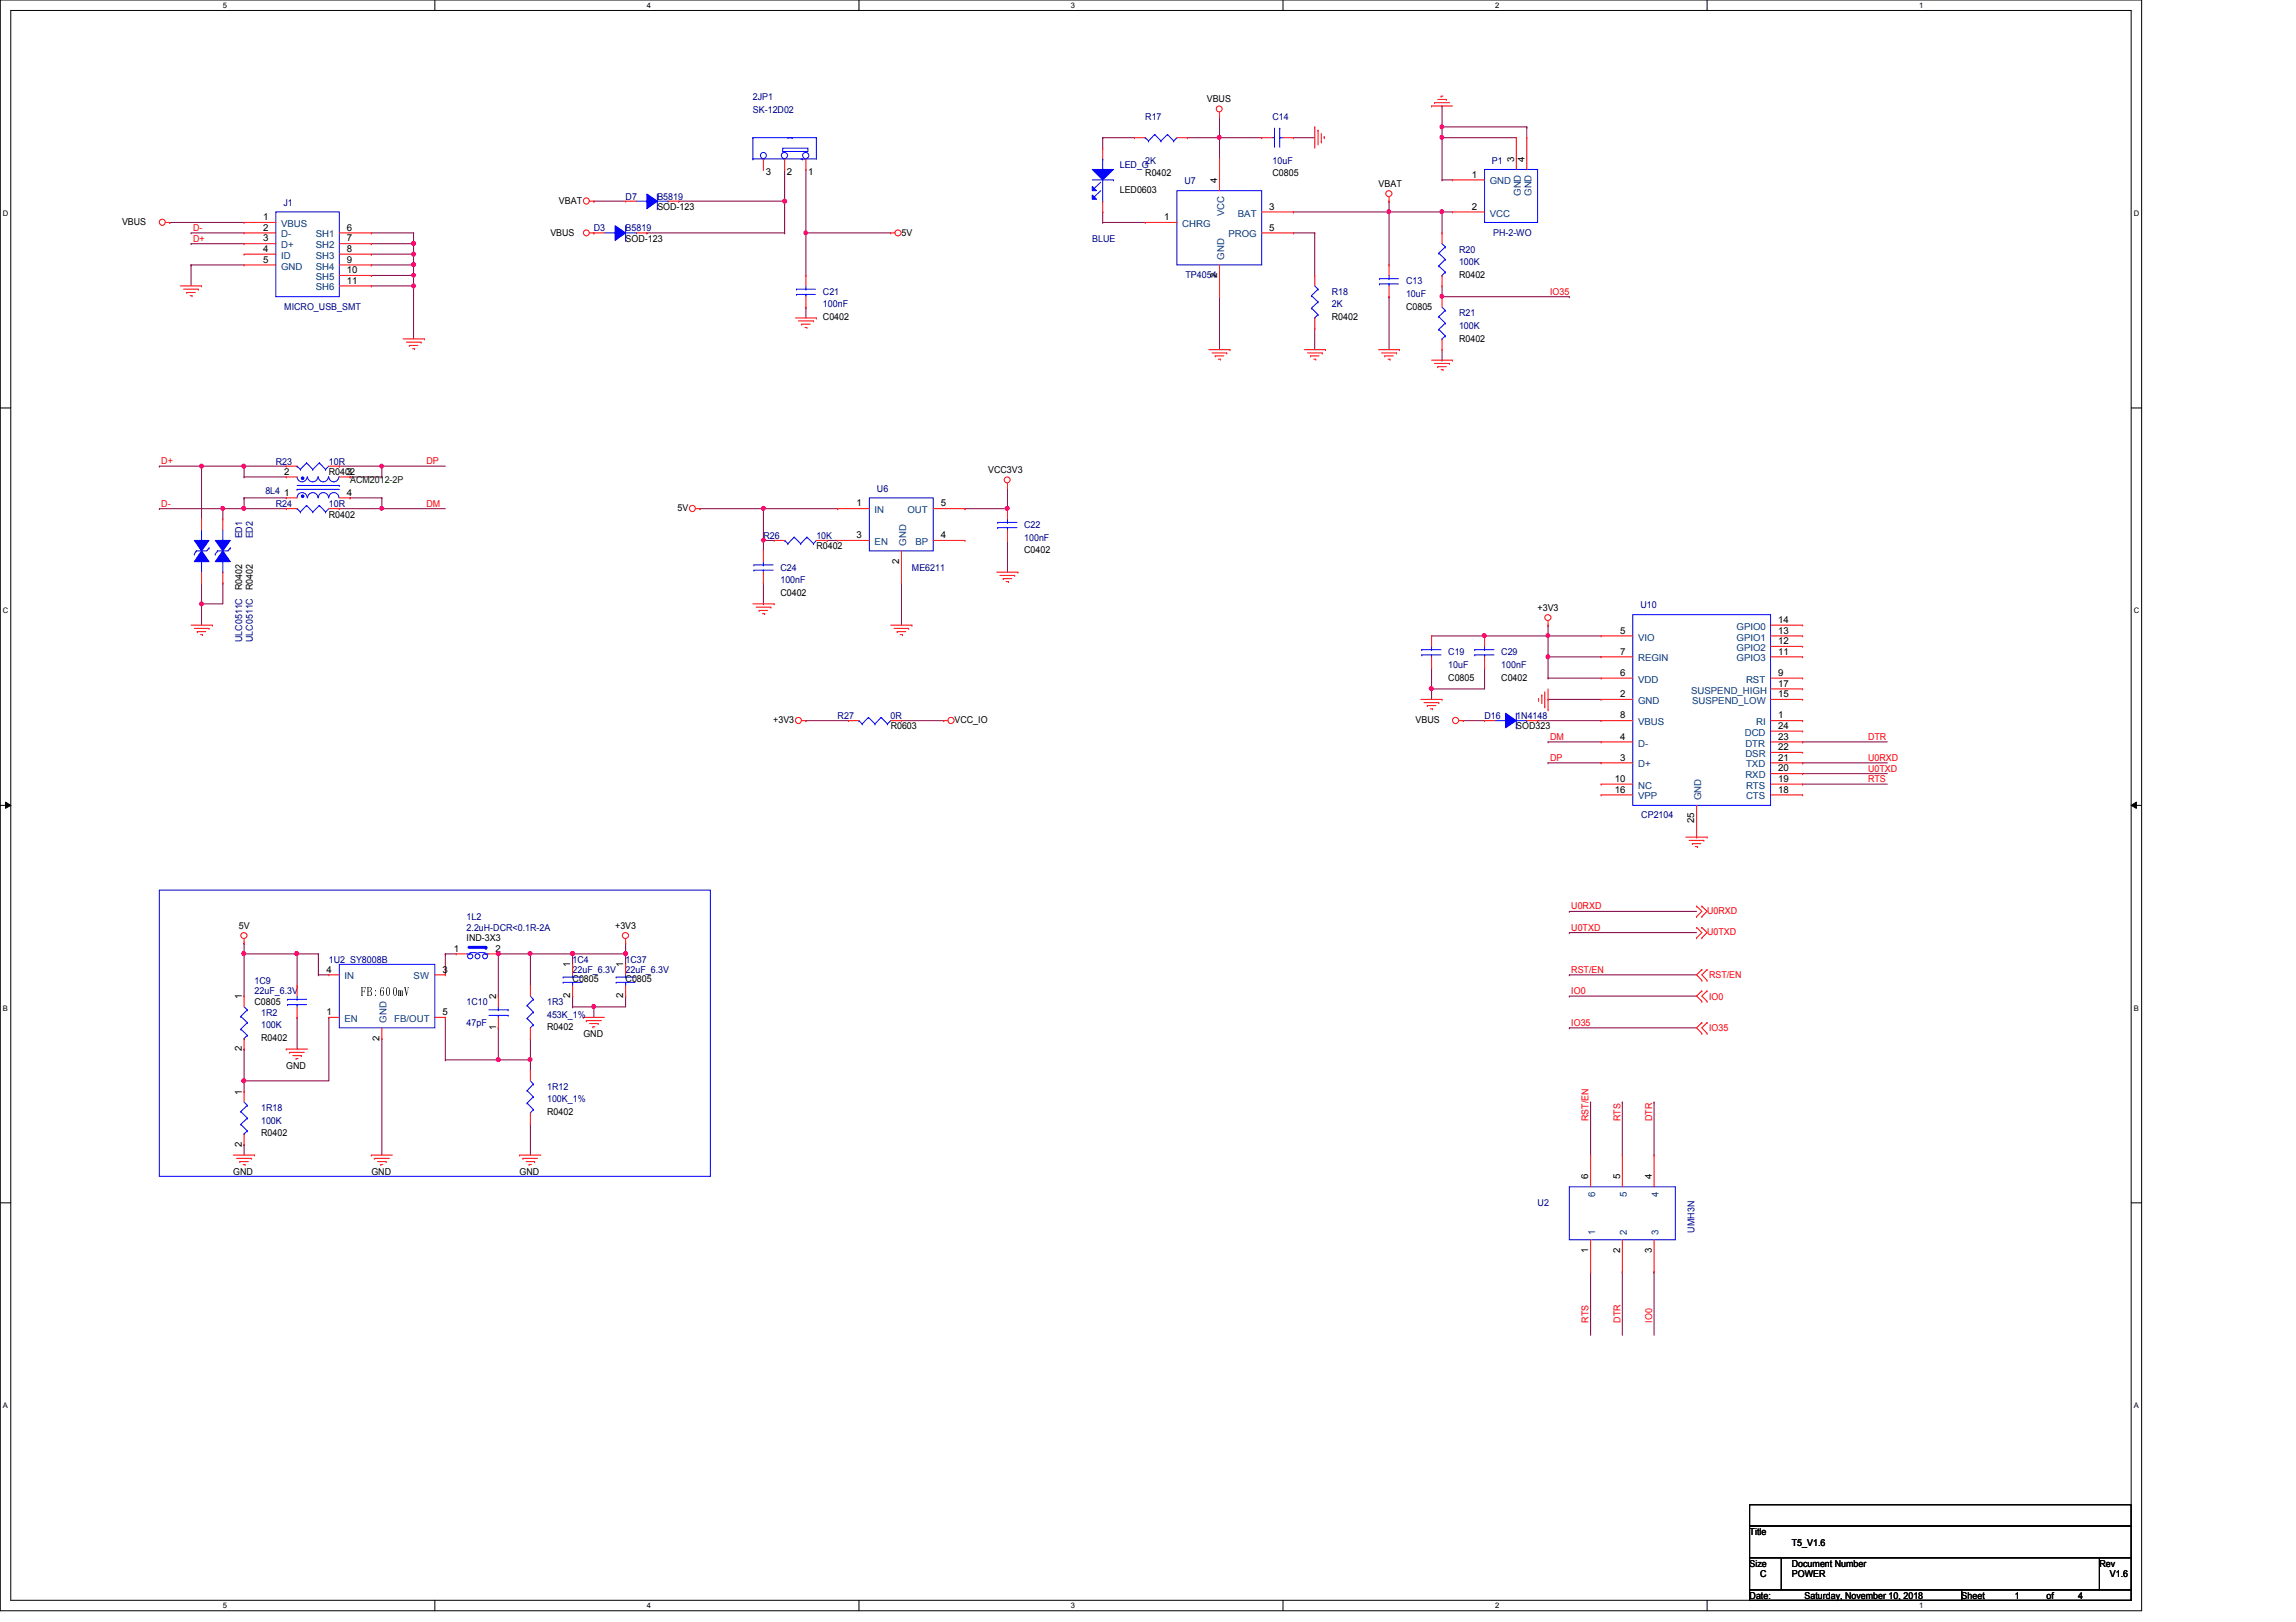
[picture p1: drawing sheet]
<svg xmlns="http://www.w3.org/2000/svg" width="297mm" height="210mm" viewBox="0 0 297 210" stroke-linecap="round" stroke-linejoin="round" font-family="sans-serif">
<defs><g id="words">
<text font-size="1.6" x="46.6" y="128.9">FB:600mV</text>
<g font-size="1.2" fill="#00007f">
<text x="97.4" y="12.9">2JP1</text>
<text x="97.4" y="14.6">SK-12D02</text>
<text x="148.2" y="15.5">R17</text>
<text x="164.6" y="15.5">C14</text>
<text x="144.9" y="21.7">LED_G</text>
<text x="148.2" y="21.2">2K</text>
<text x="153.2" y="23.9">U7</text>
<text x="164.6" y="21.2">10uF</text>
<text x="193" y="21.2">P1</text>
<text x="36.7" y="26.6">J1</text>
<text x="76.8" y="29.9">D3</text>
<text x="80.9" y="29.9">B5819</text>
<text x="80.9" y="25.8">D7</text>
<text x="85" y="25.8">B5819</text>
<text x="141.3" y="31.3">BLUE</text>
<text x="153.4" y="36">TP4054</text>
<text x="188.8" y="32.7">R20</text>
<text x="188.8" y="34.3">100K</text>
<text x="193.2" y="30.5">PH-2-WO</text>
<text x="36.8" y="40.1">MICRO_USB_SMT</text>
<text x="106.5" y="38.1">C21</text>
<text x="106.5" y="39.8">100nF</text>
<text x="172.3" y="38.1">R18</text>
<text x="172.3" y="39.8">2K</text>
<text x="181.9" y="36.8">C13</text>
<text x="181.9" y="38.4">10uF</text>
<text x="188.8" y="40.9">R21</text>
<text x="188.8" y="42.5">100K</text>
<text x="34.3" y="64">8L4</text>
<text x="35.7" y="65.6">R24</text>
<text x="35.7" y="60.1">R23</text>
<text x="42.5" y="65.6">10R</text>
<text x="42.5" y="60.1">10R</text>
<text x="113.5" y="63.7">U6</text>
<text x="31.3" y="69.7" transform="rotate(-90 31.3 69.7)">ED1</text>
<text x="32.7" y="69.7" transform="rotate(-90 32.7 69.7)">ED2</text>
<text x="98.8" y="69.7">R26</text>
<text x="105.6" y="69.7">10K</text>
<text x="132.5" y="68.3">C22</text>
<text x="132.5" y="70">100nF</text>
<text x="101" y="73.8">C24</text>
<text x="101" y="75.5">100nF</text>
<text x="118" y="73.8">ME6211</text>
<text x="31.3" y="83.1" transform="rotate(-90 31.3 83.1)">ULC0511C</text>
<text x="32.7" y="83.1" transform="rotate(-90 32.7 83.1)">ULC0511C</text>
<text x="212.2" y="78.7">U10</text>
<text x="187.4" y="84.8">C19</text>
<text x="187.4" y="86.4">10uF</text>
<text x="194.2" y="84.8">C29</text>
<text x="194.2" y="86.4">100nF</text>
<text x="108.4" y="93">R27</text>
<text x="115.2" y="93">0R</text>
<text x="192.1" y="93">D16</text>
<text x="196.2" y="93">1N4148</text>
<text x="212.3" y="105.9">CP2104</text>
<text x="60.4" y="119.1">1L2</text>
<text x="42.5" y="124.6">1U2 SY8008B</text>
<text x="60.4" y="120.4">2.2uH-DCR&lt;0.1R-2A</text>
<text x="74.1" y="124.6">1C4</text>
<text x="74.1" y="125.9">22uF_6.3V</text>
<text x="80.9" y="124.6">1C37</text>
<text x="80.9" y="125.9">22uF_6.3V</text>
<text x="32.9" y="127.3">1C9</text>
<text x="32.9" y="128.7">22uF_6.3V</text>
<text x="33.8" y="131.4">1R2</text>
<text x="60.4" y="130">1C10</text>
<text x="70.8" y="130">1R3</text>
<text x="70.8" y="131.7">453K_1%</text>
<text x="33.8" y="133.1">100K</text>
<text x="60.4" y="132.8">47pF</text>
<text x="33.8" y="143.8">1R18</text>
<text x="70.8" y="141">1R12</text>
<text x="70.8" y="142.7">100K_1%</text>
<text x="33.8" y="145.4">100K</text>
<text x="198.9" y="156.1">U2</text>
<text x="219.2" y="159.5" transform="rotate(-90 219.2 159.5)">UMH3N</text>
</g>
<g font-size="1.2">
<text x="156.1" y="13.2">VBUS</text>
<text x="99.1" y="22.7">3</text>
<text x="101.8" y="22.7">2</text>
<text x="104.6" y="22.7">1</text>
<text x="148.2" y="22.8">R0402</text>
<text x="157.5" y="23.7" transform="rotate(-90 157.5 23.7)">4</text>
<text x="164.6" y="22.8">C0805</text>
<text x="190.4" y="23">1</text>
<text x="195.9" y="21" transform="rotate(-90 195.9 21)">3</text>
<text x="197.2" y="21" transform="rotate(-90 197.2 21)">4</text>
<text x="15.8" y="29.1">VBUS</text>
<text x="34" y="28.5">1</text>
<text x="34" y="29.8">2</text>
<text x="44.9" y="29.8">6</text>
<text x="72.3" y="26.4">VBAT</text>
<text x="85" y="27.2">SOD-123</text>
<text x="144.9" y="25">LED0603</text>
<text x="150.6" y="28.5">1</text>
<text x="164.2" y="27.1">3</text>
<text x="164.2" y="29.8">5</text>
<text x="178.3" y="24.2">VBAT</text>
<text x="190.4" y="27.1">2</text>
<text x="34" y="31.2">3</text>
<text x="34" y="32.6">4</text>
<text x="34" y="34">5</text>
<text x="44.9" y="31.2">7</text>
<text x="44.9" y="32.6">8</text>
<text x="44.9" y="34">9</text>
<text x="44.9" y="35.3">10</text>
<text x="71.2" y="30.5">VBUS</text>
<text x="80.9" y="31.3">SOD-123</text>
<text x="116.6" y="30.5">5V</text>
<text x="157.5" y="35.9" transform="rotate(-90 157.5 35.9)">2</text>
<text x="188.8" y="36">R0402</text>
<text x="44.9" y="36.7">11</text>
<text x="106.5" y="41.4">C0402</text>
<text x="172.3" y="41.4">R0402</text>
<text x="181.9" y="40.1">C0805</text>
<text x="188.8" y="44.2">R0402</text>
<text x="36.8" y="64.1">1</text>
<text x="36.8" y="61.4">2</text>
<text x="42.5" y="61.5">R0402</text>
<text x="44.9" y="64.1">4</text>
<text x="44.9" y="61.4">3</text>
<text x="110.8" y="65.5">1</text>
<text x="121.7" y="65.5">5</text>
<text x="127.8" y="61.2">VCC3V3</text>
<text x="42.5" y="67">R0402</text>
<text x="87.7" y="66.1">5V</text>
<text x="105.6" y="71.1">R0402</text>
<text x="110.8" y="69.6">3</text>
<text x="121.7" y="69.6">4</text>
<text x="132.5" y="71.6">C0402</text>
<text x="31.3" y="76.4" transform="rotate(-90 31.3 76.4)">R0402</text>
<text x="32.7" y="76.4" transform="rotate(-90 32.7 76.4)">R0402</text>
<text x="101" y="77.1">C0402</text>
<text x="116.3" y="72.9" transform="rotate(-90 116.3 72.9)">2</text>
<text x="198.9" y="79">+3V3</text>
<text x="209.6" y="82">5</text>
<text x="230" y="80.6">14</text>
<text x="230" y="82">13</text>
<text x="230" y="83.4">12</text>
<text x="187.4" y="88.1">C0805</text>
<text x="194.2" y="88.1">C0402</text>
<text x="209.6" y="84.7">7</text>
<text x="209.6" y="87.5">6</text>
<text x="230" y="84.7">11</text>
<text x="230" y="87.5">9</text>
<text x="230" y="88.9">17</text>
<text x="100" y="93.6">+3V3</text>
<text x="115.2" y="94.4">R0603</text>
<text x="123.5" y="93.6">VCC_IO</text>
<text x="183.1" y="93.6">VBUS</text>
<text x="196.2" y="94.4">SOD323</text>
<text x="209.6" y="90.2">2</text>
<text x="209.6" y="93">8</text>
<text x="209.6" y="95.7">4</text>
<text x="230" y="90.2">15</text>
<text x="230" y="93">1</text>
<text x="230" y="94.3">24</text>
<text x="230" y="95.7">23</text>
<text x="208.9" y="101.2">10</text>
<text x="209.6" y="98.4">3</text>
<text x="230" y="97.1">22</text>
<text x="230" y="98.4">21</text>
<text x="230" y="99.8">20</text>
<text x="230" y="101.2">19</text>
<text x="208.9" y="102.6">16</text>
<text x="219.2" y="106.6" transform="rotate(-90 219.2 106.6)">25</text>
<text x="230" y="102.6">18</text>
<text x="30.9" y="120.2">5V</text>
<text x="42.2" y="125.9">4</text>
<text x="57.2" y="125.9">3</text>
<text x="58.7" y="123.1">1</text>
<text x="60.4" y="121.8">IND-3X3</text>
<text x="64.1" y="123.1">2</text>
<text x="73.8" y="125.2" transform="rotate(-90 73.8 125.2)">1</text>
<text x="79.6" y="120.2">+3V3</text>
<text x="80.6" y="125.2" transform="rotate(-90 80.6 125.2)">1</text>
<text x="31.3" y="129.3" transform="rotate(-90 31.3 129.3)">1</text>
<text x="32.9" y="130">C0805</text>
<text x="42.2" y="131.4">1</text>
<text x="57.2" y="131.4">5</text>
<text x="64.2" y="129.3" transform="rotate(-90 64.2 129.3)">2</text>
<text x="73.8" y="129.2" transform="rotate(-90 73.8 129.2)">2</text>
<text x="74.1" y="127">C0805</text>
<text x="80.6" y="129.2" transform="rotate(-90 80.6 129.2)">2</text>
<text x="80.9" y="127">C0805</text>
<text x="31.3" y="136.1" transform="rotate(-90 31.3 136.1)">2</text>
<text x="33.8" y="134.7">R0402</text>
<text x="49.1" y="134.7" transform="rotate(-90 49.1 134.7)">2</text>
<text x="64.2" y="133.3" transform="rotate(-90 64.2 133.3)">1</text>
<text x="70.8" y="133.3">R0402</text>
<text x="75.5" y="134.2">GND</text>
<text x="31.3" y="141.6" transform="rotate(-90 31.3 141.6)">1</text>
<text x="37" y="138.3">GND</text>
<text x="31.3" y="148.4" transform="rotate(-90 31.3 148.4)">2</text>
<text x="33.8" y="147.1">R0402</text>
<text x="70.8" y="144.3">R0402</text>
<text x="30.2" y="152">GND</text>
<text x="48" y="152">GND</text>
<text x="67.2" y="152">GND</text>
<text x="205.5" y="152.6" transform="rotate(-90 205.5 152.6)">6</text>
<text x="209.6" y="152.6" transform="rotate(-90 209.6 152.6)">5</text>
<text x="213.7" y="152.6" transform="rotate(-90 213.7 152.6)">4</text>
<text x="205.5" y="162.1" transform="rotate(-90 205.5 162.1)">1</text>
<text x="209.6" y="162.1" transform="rotate(-90 209.6 162.1)">2</text>
<text x="213.7" y="162.1" transform="rotate(-90 213.7 162.1)">3</text>
<text x="226.4" y="198.6">Title</text>
<text x="226.4" y="202.7">Size</text>
<text x="231.8" y="202.7">Document Number</text>
<text x="231.8" y="200">T5_V1.6</text>
<text x="271.6" y="202.7">Rev</text>
<text x="226.4" y="206.9">Date:</text>
<text x="227.7" y="204.1">C</text>
<text x="231.8" y="204.1">POWER</text>
<text x="233.5" y="206.9">Saturday, November 10, 2018</text>
<text x="253.8" y="206.9">Sheet</text>
<text x="260.6" y="206.9">1</text>
<text x="264.7" y="206.9">of</text>
<text x="268.9" y="206.9">4</text>
<text x="273" y="204.1">V1.6</text>
</g>
<g font-size="1.2" fill="#003f7f">
<text x="192.7" y="23.9">GND</text>
<text x="36.4" y="29.4">VBUS</text>
<text x="152.9" y="29.4">CHRG</text>
<text x="158.4" y="28" transform="rotate(-90 158.4 28)">VCC</text>
<text x="160.1" y="28">BAT</text>
<text x="192.7" y="28">VCC</text>
<text x="196.8" y="25.4" transform="rotate(-90 196.8 25.4)">GND</text>
<text x="198.1" y="25.4" transform="rotate(-90 198.1 25.4)">GND</text>
<text x="36.4" y="30.7">D-</text>
<text x="36.4" y="32.1">D+</text>
<text x="36.4" y="33.5">ID</text>
<text x="36.4" y="34.9">GND</text>
<text x="40.8" y="30.7">SH1</text>
<text x="40.8" y="32.1">SH2</text>
<text x="40.8" y="33.5">SH3</text>
<text x="40.8" y="34.9">SH4</text>
<text x="158.4" y="33.6" transform="rotate(-90 158.4 33.6)">GND</text>
<text x="158.9" y="30.7">PROG</text>
<text x="40.8" y="36.2">SH5</text>
<text x="40.8" y="37.6">SH6</text>
<text x="113.2" y="66.4">IN</text>
<text x="113.2" y="70.5">EN</text>
<text x="117.2" y="70.6" transform="rotate(-90 117.2 70.6)">GND</text>
<text x="117.4" y="66.4">OUT</text>
<text x="118.4" y="70.5">BP</text>
<text x="211.9" y="82.9">VIO</text>
<text x="224.7" y="81.5">GPIO0</text>
<text x="224.7" y="82.9">GPIO1</text>
<text x="211.9" y="85.6">REGIN</text>
<text x="211.9" y="88.3">VDD</text>
<text x="218.8" y="89.7">SUSPEND_HIGH</text>
<text x="224.7" y="84.2">GPIO2</text>
<text x="224.7" y="85.6">GPIO3</text>
<text x="225.9" y="88.3">RST</text>
<text x="211.9" y="91.1">GND</text>
<text x="211.9" y="93.9">VBUS</text>
<text x="218.9" y="91.1">SUSPEND_LOW</text>
<text x="225.7" y="95.2">DCD</text>
<text x="227.2" y="93.9">RI</text>
<text x="211.9" y="96.6">D-</text>
<text x="211.9" y="99.3">D+</text>
<text x="225.8" y="96.6">DTR</text>
<text x="225.8" y="98">DSR</text>
<text x="225.8" y="100.7">RXD</text>
<text x="225.9" y="99.3">TXD</text>
<text x="211.9" y="103.5">VPP</text>
<text x="211.9" y="102.1">NC</text>
<text x="220.1" y="103.5" transform="rotate(-90 220.1 103.5)">GND</text>
<text x="225.9" y="102.1">RTS</text>
<text x="225.9" y="103.5">CTS</text>
<text x="44.6" y="126.7">IN</text>
<text x="53.5" y="126.7">SW</text>
<text x="44.6" y="132.2">EN</text>
<text x="50" y="132.3" transform="rotate(-90 50 132.3)">GND</text>
<text x="51" y="132.2">FB/OUT</text>
<text x="206.4" y="154.9" transform="rotate(-90 206.4 154.9)">6</text>
<text x="210.5" y="154.9" transform="rotate(-90 210.5 154.9)">5</text>
<text x="214.6" y="154.9" transform="rotate(-90 214.6 154.9)">4</text>
<text x="206.4" y="159.8" transform="rotate(-90 206.4 159.8)">1</text>
<text x="210.5" y="159.8" transform="rotate(-90 210.5 159.8)">2</text>
<text x="214.6" y="159.8" transform="rotate(-90 214.6 159.8)">3</text>
</g>
<g font-size="1.2" fill="#f00">
<text x="25" y="29.9">D-</text>
<text x="25" y="31.3">D+</text>
<text x="200.5" y="38.1">IO35</text>
<text x="20.9" y="65.6">D-</text>
<text x="20.9" y="60.1">D+</text>
<text x="55.2" y="65.6">DM</text>
<text x="55.2" y="60.1">DP</text>
<text x="200.5" y="95.8">DM</text>
<text x="241.7" y="95.8">DTR</text>
<text x="200.5" y="98.5">DP</text>
<text x="241.7" y="99.9">U0TXD</text>
<text x="241.7" y="101.2">RTS</text>
<text x="241.7" y="98.5">U0RXD</text>
<text x="203.3" y="117.7">U0RXD</text>
<text x="220.8" y="118.3">U0RXD</text>
<text x="203.3" y="125.9">RST/EN</text>
<text x="203.3" y="120.4">U0TXD</text>
<text x="220.8" y="121">U0TXD</text>
<text x="203.3" y="128.7">IO0</text>
<text x="221.1" y="126.6">RST/EN</text>
<text x="221.1" y="129.4">IO0</text>
<text x="203.3" y="132.8">IO35</text>
<text x="221.1" y="133.5">IO35</text>
<text x="205.5" y="145.1" transform="rotate(-90 205.5 145.1)">RST/EN</text>
<text x="209.6" y="145.1" transform="rotate(-90 209.6 145.1)">RTS</text>
<text x="213.7" y="145.1" transform="rotate(-90 213.7 145.1)">DTR</text>
<text x="205.5" y="171.2" transform="rotate(-90 205.5 171.2)">RTS</text>
<text x="209.6" y="171.2" transform="rotate(-90 209.6 171.2)">DTR</text>
<text x="213.7" y="171.2" transform="rotate(-90 213.7 171.2)">IO0</text>
</g>
<text font-size="1.2" fill="#003f00" x="45.3" y="62.6">ACM2012-2P</text>
<g font-size="1">
<text x="28.8" y="1">5</text>
<text x="83.7" y="1">4</text>
<text x="138.6" y="1">3</text>
<text x="193.4" y="1">2</text>
<text x="248.3" y="1">1</text>
<text x=".4" y="27.9">D</text>
<text x="276.1" y="27.9">D</text>
<text x=".4" y="79.4">C</text>
<text x="276.1" y="79.4">C</text>
<text x=".4" y="130.8">B</text>
<text x="276.1" y="130.8">B</text>
<text x=".4" y="182.2">A</text>
<text x="276.1" y="182.2">A</text>
<text x="28.8" y="208.1">5</text>
<text x="83.7" y="208.1">4</text>
<text x="138.6" y="208.1">3</text>
<text x="193.4" y="208.1">2</text>
<text x="248.3" y="208.1">1</text>
</g>
</g></defs>
<path d="M0 0h277.1v208.4h-277.1zM1.4 1.4h274.3v205.7h-274.3z" fill="none" stroke="#000" stroke-width=".13"/>
<g fill="#fff">
<path d="M28.8 .1h.6v1.1h-.6z"/>
<path d="M28.8 207.2h.6v1.1h-.6z"/>
</g>
<path d="M56.3 0v1.4M56.3 207.1v1.3" fill="none" stroke="#000" stroke-width=".13"/>
<g fill="#fff">
<path d="M83.7 .1h.5v1.1h-.5z"/>
<path d="M83.7 207.2h.5v1.1h-.5z"/>
</g>
<path d="M111.1 0v1.4M111.1 207.1v1.3" fill="none" stroke="#000" stroke-width=".13"/>
<g fill="#fff">
<path d="M138.6 .1h.5v1.1h-.5z"/>
<path d="M138.6 207.2h.5v1.1h-.5z"/>
</g>
<path d="M166 0v1.4M166 207.1v1.3" fill="none" stroke="#000" stroke-width=".13"/>
<g fill="#fff">
<path d="M193.4 .1h.6v1.1h-.6z"/>
<path d="M193.4 207.2h.6v1.1h-.6z"/>
</g>
<path d="M220.8 0v1.4M220.8 207.1v1.3" fill="none" stroke="#000" stroke-width=".13"/>
<g fill="#fff">
<path d="M248.3 .1h.5v1.1h-.5z"/>
<path d="M248.3 207.2h.5v1.1h-.5z"/>
<path d="M.4 27.1h.7v1.1h-.7z"/>
<path d="M276.1 27.1h.7v1.1h-.7z"/>
<path d="M.4 78.5h.7v1.1h-.7z"/>
<path d="M276.1 78.5h.7v1.1h-.7z"/>
</g>
<path d="M0 52.8h1.4M275.7 52.8h1.4" fill="none" stroke="#000" stroke-width=".13"/>
<g fill="#fff">
<path d="M.4 129.9h.6v1.1h-.6z"/>
<path d="M276.1 129.9h.6v1.1h-.6z"/>
</g>
<path d="M0 104.2h1.4M.7 103.8l.7 .4-.7 .4zM275.7 104.2l.7-.4v.8zM275.7 104.2h1.4" fill="none" stroke="#000" stroke-width=".13"/>
<path d="M.7 103.8l.7 .4-.7 .4zM275.7 104.2l.7-.4v.8z" fill="#000"/>
<g fill="#fff">
<path d="M.4 181.4h.6v1.1h-.6z"/>
<path d="M276.1 181.4h.6v1.1h-.6z"/>
</g>
<path d="M0 155.7h1.4M275.7 155.7h1.4" fill="none" stroke="#000" stroke-width=".13"/>
<path d="M20.6 115.2h71.3v37h-71.3z" fill="none" stroke="#00f" stroke-width=".13"/>
<path d="M48 30.1h.1M48 31.5h.1M48 30.1h5.5M48 31.5h5.5M53.5 31.5h.1M53.5 31.5v1.4" fill="none" stroke="#7f003f" stroke-width=".13"/>
<circle cx="53.5" cy="31.5" r=".26" fill="#f0f"/>
<circle cx="53.5" cy="31.5" r=".26" fill="none" stroke="#f0f" stroke-width=".13"/>
<path d="M48 32.9h.1M48 32.9h5.5M53.5 32.9h.1M53.5 32.9v1.4" fill="none" stroke="#7f003f" stroke-width=".13"/>
<circle cx="53.5" cy="32.9" r=".26" fill="#f0f"/>
<circle cx="53.5" cy="32.9" r=".26" fill="none" stroke="#f0f" stroke-width=".13"/>
<path d="M48 34.3h.1M48 34.3h5.5M53.5 37h.1M53.5 37v6.9" fill="none" stroke="#7f003f" stroke-width=".13"/>
<circle cx="53.5" cy="37" r=".26" fill="#f0f"/>
<circle cx="53.5" cy="37" r=".26" fill="none" stroke="#f0f" stroke-width=".13"/>
<path d="M48 35.6h.1M48 35.6h5.5" fill="none" stroke="#7f003f" stroke-width=".13"/>
<circle cx="53.5" cy="35.6" r=".25" fill="#f0f"/>
<circle cx="53.5" cy="35.6" r=".25" fill="none" stroke="#f0f" stroke-width=".13"/>
<g fill="none" stroke="#7f003f" stroke-width=".13">
<path d="M157.8 17.8h.1M157.8 17.8v2.8M24.7 34.3h.1M24.7 31.5h.1M24.7 30.1h.1M24.7 34.3h6.9M24.7 34.3v2.7M24.7 31.5h6.9M24.7 30.1h6.9M48 37h.1M48 37h5.5M200.3 96h.1"/>
<path d="M200.3 98.7h.1M200.3 96h6.8M200.3 98.7h6.8M233.2 96h.1M233.2 96h11M233.2 100.1h.1M233.2 101.5h.1M233.2 100.1h11M233.2 101.5h11"/>
</g>
<circle cx="157.7" cy="17.8" r=".26" fill="#f0f"/>
<circle cx="157.7" cy="17.8" r=".26" fill="none" stroke="#f0f" stroke-width=".13"/>
<g fill="none" stroke="#7f003f" stroke-width=".13">
<path d="M142.7 17.8h.1M142.7 17.8h4.1M142.7 17.8v1.4M157.8 17.8h.1M157.8 17.8h5.4M142.7 28.8h.1M142.7 27.4h.1M142.7 28.8h5.5M142.7 27.4v1.4M157.8 38.4h.1M157.8 38.4v6.9M167.3 30.1h.1"/>
<path d="M167.3 30.1h2.8M170.1 30.1h.1M170.1 30.1v5.5M186.6 27.4h.1M186.6 27.4h1.3"/>
</g>
<path d="M186.4 27.2l.1-.1 .2 .1v.4h-.2h-.1z" fill-rule="evenodd" fill="#f0f"/>
<path d="M186.4 27.2l.1-.1 .2 .1v.4h-.2h-.1z" fill="none" stroke="#f0f" stroke-width=".13"/>
<path d="M167.3 17.8h.1M167.3 17.8h2.8M186.6 17.8h.1M186.6 17.8v5.5M179.7 27.4h.1M179.7 38.4h.1M179.7 27.4v6.9M179.7 38.4v6.9M186.6 23.3h.1M186.6 23.3h1.3M170.1 42.5h.1M170.1 42.5v2.8" fill="none" stroke="#7f003f" stroke-width=".13"/>
<path d="M186.4 17.6l.1-.1 .2 .1v.4h-.2h-.1z" fill-rule="evenodd" fill="#f0f"/>
<path d="M186.4 17.6l.1-.1 .2 .1v.4h-.2h-.1z" fill="none" stroke="#f0f" stroke-width=".13"/>
<g fill="none" stroke="#7f003f" stroke-width=".13">
<path d="M153.6 17.8h.1M157.8 15.1h.1M157.8 15.1v2.7h-4.2M186.6 17.8h.1M186.6 16.4h.1M186.6 17.8h9.6M186.6 16.4v1.4M186.6 16.4h10.9M197.5 16.4h.1M197.5 16.4v1.4M167.3 27.4h.1M179.7 26h.1"/>
<path d="M179.7 26v1.4h-12.4M205.8 142.6h.1M205.8 142.6v6.9M209.9 142.6h.1M209.9 142.6v6.9M214 142.6h.1M214 142.6v6.9M205.8 164.6h.1M205.8 164.6v8.2M209.9 164.6h.1M209.9 164.6v8.2M214 164.6h.1"/>
<path d="M214 164.6v8.2"/>
</g>
<path d="M186.4 16.2h.1l.2 .1v.3l-.2 .1-.1-.1z" fill-rule="evenodd" fill="#f0f"/>
<path d="M186.4 16.2h.1l.2 .1v.3l-.2 .1-.1-.1z" fill="none" stroke="#f0f" stroke-width=".13"/>
<path d="M186.6 13.7h.1M186.6 13.7v2.7M200.3 90.5h.1M200.3 80.9h.1M200.3 87.8h.1M200.3 85h.1M200.3 90.5h6.8M200.3 80.9v1.4M200.3 87.8h6.8M200.3 85h6.8M233.2 98.7h.1M233.2 98.7h11" fill="none" stroke="#7f003f" stroke-width=".13"/>
<path d="M200.1 84.8h.1l.2 .1v.3l-.2 .1-.1-.1z" fill-rule="evenodd" fill="#f0f"/>
<path d="M200.1 84.8h.1l.2 .1v.3l-.2 .1-.1-.1z" fill="none" stroke="#f0f" stroke-width=".13"/>
<path d="M200.3 85h.1M200.3 82.3h.1M200.3 82.3v5.5M200.3 82.3h6.8" fill="none" stroke="#7f003f" stroke-width=".13"/>
<path d="M200.1 82.1l.1-.1 .2 .1v.3l-.2 .1-.1-.1z" fill-rule="evenodd" fill="#f0f"/>
<path d="M200.1 82.1l.1-.1 .2 .1v.3l-.2 .1-.1-.1z" fill="none" stroke="#f0f" stroke-width=".13"/>
<path d="M192.1 82.3h.1M192.1 82.3h8.2" fill="none" stroke="#7f003f" stroke-width=".13"/>
<circle cx="192" cy="82.3" r=".26" fill="#f0f"/>
<circle cx="192" cy="82.3" r=".26" fill="none" stroke="#f0f" stroke-width=".13"/>
<path d="M185.2 86.4h.1M185.2 89.2h.1M185.2 86.4v2.8M192.1 86.4h.1M192.1 86.4v2.8h-6.9" fill="none" stroke="#7f003f" stroke-width=".13"/>
<circle cx="185.2" cy="89.1" r=".26" fill="#f0f"/>
<circle cx="185.2" cy="89.1" r=".26" fill="none" stroke="#f0f" stroke-width=".13"/>
<path d="M53.5 35.6h.1M53.5 34.3h.1M53.5 34.3v2.7M76.8 26h.1M76.8 26h4.1M87.8 26h.1M87.8 26h13.7M104.3 39.8h.1M104.3 39.8v1.3M185.2 89.2h.1M185.2 89.2v1.3" fill="none" stroke="#7f003f" stroke-width=".13"/>
<circle cx="53.5" cy="34.2" r=".26" fill="#f0f"/>
<circle cx="53.5" cy="34.2" r=".26" fill="none" stroke="#f0f" stroke-width=".13"/>
<path d="M22 28.8h.1M22 28.8h9.6M53.5 30.1h.1M53.5 30.1v1.4M83.7 30.1h.1M83.7 30.1h17.8M104.3 30.1h.1M104.3 30.1h10.9M31.6 60.3h.1M31.6 60.3h5.4" fill="none" stroke="#7f003f" stroke-width=".13"/>
<circle cx="31.5" cy="60.3" r=".26" fill="#f0f"/>
<circle cx="31.5" cy="60.3" r=".26" fill="none" stroke="#f0f" stroke-width=".13"/>
<path d="M49.4 65.8h.1M49.4 65.8h8.2" fill="none" stroke="#7f003f" stroke-width=".13"/>
<path d="M49.2 65.6l.2-.1 .2 .1-.1 .4h-.1h-.2z" fill-rule="evenodd" fill="#f0f"/>
<path d="M49.2 65.6l.2-.1 .2 .1-.1 .4h-.1h-.2z" fill="none" stroke="#f0f" stroke-width=".13"/>
<path d="M49.4 60.3h.1M49.4 60.3h8.2" fill="none" stroke="#7f003f" stroke-width=".13"/>
<path d="M49.2 60.1h.2l.2 .1-.1 .3-.1 .1-.2-.1z" fill-rule="evenodd" fill="#f0f"/>
<path d="M49.2 60.1h.2l.2 .1-.1 .3-.1 .1-.2-.1z" fill="none" stroke="#f0f" stroke-width=".13"/>
<g fill="none" stroke="#7f003f" stroke-width=".13">
<path d="M31.6 61.7h.1M31.6 64.4h.1M31.6 65.8h.1M31.6 61.7h5.4M31.6 64.4h5.4M31.6 65.8h5.4M43.9 60.3h.1M43.9 60.3h5.5M45.3 61.7h.1M45.3 64.4h.1M45.3 64.4h4.1M49.4 60.3h.1"/>
<path d="M49.4 64.4h.1M49.4 60.3v1.4h-4.1M49.4 64.4v1.4"/>
</g>
<circle cx="31.5" cy="65.8" r=".26" fill="#f0f"/>
<circle cx="31.5" cy="65.8" r=".26" fill="none" stroke="#f0f" stroke-width=".13"/>
<path d="M26.1 60.3h.1M26.1 60.3h5.5M31.6 60.3h.1M31.6 60.3v1.4M43.9 65.8h.1M43.9 65.8h5.5" fill="none" stroke="#7f003f" stroke-width=".13"/>
<circle cx="26.1" cy="60.3" r=".26" fill="#f0f"/>
<circle cx="26.1" cy="60.3" r=".26" fill="none" stroke="#f0f" stroke-width=".13"/>
<path d="M28.8 65.8h.1M31.6 64.4h.1M31.6 64.4v1.4h-2.8" fill="none" stroke="#7f003f" stroke-width=".13"/>
<path d="M28.6 65.6l.2-.1 .2 .1v.4h-.2h-.2z" fill-rule="evenodd" fill="#f0f"/>
<path d="M28.6 65.6l.2-.1 .2 .1v.4h-.2h-.2z" fill="none" stroke="#f0f" stroke-width=".13"/>
<g fill="none" stroke="#7f003f" stroke-width=".13">
<path d="M20.6 65.8h.1M20.6 60.3h.1M20.6 65.8h8.2M20.6 60.3h5.5M26.1 60.3h.1M26.1 75.4h.1M26.1 78.1h.1M26.1 60.3v6.9M26.1 75.4v2.7M28.8 65.8h.1M28.8 75.4h.1M28.8 65.8v1.4"/>
<path d="M28.8 75.4v2.7h-2.7"/>
</g>
<circle cx="26.1" cy="78.1" r=".26" fill="#f0f"/>
<circle cx="26.1" cy="78.1" r=".26" fill="none" stroke="#f0f" stroke-width=".13"/>
<g fill="none" stroke="#7f003f" stroke-width=".13">
<path d="M101.5 30.1h.1M101.5 26v4.1M104.3 30.1h.1M104.3 30.1v5.5M26.1 78.1h.1M26.1 78.1v2.8M185.2 82.3h.1M185.2 82.3h6.9M203 117.9h.1M203 117.9h16.5M203 128.9h.1M203 126.2h.1"/>
<path d="M203 120.7h.1M203 128.9h16.5M203 126.2h16.5M203 120.7h16.5"/>
</g>
<circle cx="101.5" cy="26" r=".26" fill="#f0f"/>
<circle cx="101.5" cy="26" r=".26" fill="none" stroke="#f0f" stroke-width=".13"/>
<path d="M189.3 93.3h.1M189.3 93.3h2.8M198.9 93.3h.1M198.9 93.3h8.2M38.4 123.4h.1M38.4 123.4h2.8M80.9 122h.1M80.9 122v1.4" fill="none" stroke="#7f003f" stroke-width=".13"/>
<circle cx="38.4" cy="123.4" r=".26" fill="#f0f"/>
<circle cx="38.4" cy="123.4" r=".26" fill="none" stroke="#f0f" stroke-width=".13"/>
<path d="M31.6 139.9h.1M42.5 131.7h.1M42.5 131.7v8.2h-10.9" fill="none" stroke="#7f003f" stroke-width=".13"/>
<circle cx="31.5" cy="139.9" r=".26" fill="#f0f"/>
<circle cx="31.5" cy="139.9" r=".26" fill="none" stroke="#f0f" stroke-width=".13"/>
<g fill="none" stroke="#7f003f" stroke-width=".13">
<path d="M31.6 123.4h.1M31.6 123.4v5.5M38.4 123.4h.1M38.4 131.7h.1M38.4 123.4v4.2M38.4 131.7v4.1M41.2 123.4h.1M41.2 126.2h.1M41.2 123.4v2.8M41.2 126.2h1.3M49.4 134.4h.1M49.4 134.4v15.1"/>
<path d="M57.6 123.4h.1M57.6 131.7h.1M57.6 123.4v2.8M57.6 131.7v5.5M57.6 123.4h1.4M68.6 123.4h.1M68.6 123.4h5.5"/>
</g>
<circle cx="74.1" cy="123.4" r=".26" fill="#f0f"/>
<circle cx="74.1" cy="123.4" r=".26" fill="none" stroke="#f0f" stroke-width=".13"/>
<circle cx="68.6" cy="123.4" r=".26" fill="#f0f"/>
<circle cx="68.6" cy="123.4" r=".26" fill="none" stroke="#f0f" stroke-width=".13"/>
<path d="M74.1 123.4h.1M74.1 123.4h6.8" fill="none" stroke="#7f003f" stroke-width=".13"/>
<circle cx="80.9" cy="123.4" r=".26" fill="#f0f"/>
<circle cx="80.9" cy="123.4" r=".26" fill="none" stroke="#f0f" stroke-width=".13"/>
<circle cx="74.1" cy="123.4" r=".26" fill="#f0f"/>
<circle cx="74.1" cy="123.4" r=".26" fill="none" stroke="#f0f" stroke-width=".13"/>
<path d="M64.5 123.4h.1M64.5 123.4h4.1M68.6 137.2h.1M68.6 123.4h.1M68.6 123.4v4.2M68.6 137.2v1.3M74.1 130.3h.1M74.1 130.3h6.8M76.8 130.3h.1M80.9 123.4h.1M80.9 123.4v1.4" fill="none" stroke="#7f003f" stroke-width=".13"/>
<path d="M76.6 130.1l.2-.1 .2 .1v.3l-.2 .1-.2-.1z" fill-rule="evenodd" fill="#f0f"/>
<path d="M76.6 130.1l.2-.1 .2 .1v.3l-.2 .1-.2-.1z" fill="none" stroke="#f0f" stroke-width=".13"/>
<path d="M64.5 137.2h.1M64.5 137.2h4.1M68.6 145.4h.1M68.6 145.4v4.1" fill="none" stroke="#7f003f" stroke-width=".13"/>
<circle cx="68.6" cy="137.1" r=".26" fill="#f0f"/>
<circle cx="68.6" cy="137.1" r=".26" fill="none" stroke="#f0f" stroke-width=".13"/>
<circle cx="64.5" cy="137.1" r=".26" fill="#f0f"/>
<circle cx="64.5" cy="137.1" r=".26" fill="none" stroke="#f0f" stroke-width=".13"/>
<path d="M64.5 123.4h.1M64.5 123.4v5.5" fill="none" stroke="#7f003f" stroke-width=".13"/>
<circle cx="64.5" cy="123.4" r=".26" fill="#f0f"/>
<circle cx="64.5" cy="123.4" r=".26" fill="none" stroke="#f0f" stroke-width=".13"/>
<path d="M31.6 123.4h.1M31.6 123.4h6.8M57.6 137.2h.1M64.5 133h.1M64.5 133v4.2h-6.9M68.6 134.4h.1M68.6 134.4v2.8" fill="none" stroke="#7f003f" stroke-width=".13"/>
<circle cx="31.5" cy="123.4" r=".26" fill="#f0f"/>
<circle cx="31.5" cy="123.4" r=".26" fill="none" stroke="#f0f" stroke-width=".13"/>
<path d="M31.6 122h.1M31.6 139.9h.1M31.6 122v1.4M31.6 139.9v1.4M74.1 123.4h.1M74.1 123.4v1.4M80.9 128.9h.1M80.9 128.9v1.4" fill="none" stroke="#7f003f" stroke-width=".13"/>
<circle cx="74.1" cy="123.4" r=".26" fill="#f0f"/>
<circle cx="74.1" cy="123.4" r=".26" fill="none" stroke="#f0f" stroke-width=".13"/>
<g fill="none" stroke="#7f003f" stroke-width=".13">
<path d="M124.8 65.8h.1M130.3 69.9h.1M130.3 63.1h.1M130.3 63.1v2.7h-5.5M130.3 69.9v4.1M31.6 135.8h.1M31.6 135.8v4.1M74.1 128.9h.1M74.1 128.9v1.4M76.8 130.3h.1M76.8 130.3v1.4M31.6 148.1h.1"/>
<path d="M31.6 148.1v1.4"/>
</g>
<circle cx="130.3" cy="65.8" r=".26" fill="#f0f"/>
<circle cx="130.3" cy="65.8" r=".26" fill="none" stroke="#f0f" stroke-width=".13"/>
<path d="M98.8 65.8h.1M98.8 65.8h9.6M107 69.9h.1M107 69.9h1.4M116.6 75.4h.1M116.6 75.4v5.5" fill="none" stroke="#7f003f" stroke-width=".13"/>
<circle cx="98.8" cy="65.8" r=".26" fill="#f0f"/>
<circle cx="98.8" cy="65.8" r=".26" fill="none" stroke="#f0f" stroke-width=".13"/>
<path d="M98.8 69.9h.1M98.8 65.8h.1M98.8 69.9h1.4M98.8 65.8v4.1" fill="none" stroke="#7f003f" stroke-width=".13"/>
<circle cx="98.8" cy="69.9" r=".25" fill="#f0f"/>
<circle cx="98.8" cy="69.9" r=".25" fill="none" stroke="#f0f" stroke-width=".13"/>
<g fill="none" stroke="#7f003f" stroke-width=".13">
<path d="M101.5 26h.1M101.5 21.9v4.1M104.3 30.1h.1M104.3 21.9v8.2M90.5 65.8h.1M90.5 65.8h8.3M98.8 69.9h.1M98.8 78.1h.1M98.8 69.9v1.4M98.8 75.4v2.7M104.3 93.3h.1M104.3 93.3h5.5"/>
<path d="M116.6 93.3h5.5M122.1 93.3h.1"/>
</g>
<path d="M104.1 30l.1-.1 .2 .1v.3l-.2 .1-.1-.1z" fill-rule="evenodd" fill="#f0f"/>
<path d="M104.1 30l.1-.1 .2 .1v.3l-.2 .1-.1-.1z" fill="none" stroke="#f0f" stroke-width=".13"/>
<path d="M179.7 27.4h.1M179.7 27.4h6.9M186.6 27.4h.1M186.6 27.4v2.7" fill="none" stroke="#7f003f" stroke-width=".13"/>
<path d="M179.5 27.2l.2-.1 .2 .1-.1 .4h-.1h-.2z" fill-rule="evenodd" fill="#f0f"/>
<path d="M179.5 27.2l.2-.1 .2 .1-.1 .4h-.1h-.2z" fill="none" stroke="#f0f" stroke-width=".13"/>
<path d="M186.6 38.4h.1M186.6 37v1.4M186.6 38.4h16.4M203 38.4h.1M186.6 46.6h.1M186.6 45.3v1.3" fill="none" stroke="#7f003f" stroke-width=".13"/>
<path d="M186.4 38.2l.1-.1 .2 .1v.3l-.2 .1-.1-.1z" fill-rule="evenodd" fill="#f0f"/>
<path d="M186.4 38.2l.1-.1 .2 .1v.3l-.2 .1-.1-.1z" fill="none" stroke="#f0f" stroke-width=".13"/>
<path d="M203 133h.1M203 133h16.5" fill="none" stroke="#7f003f" stroke-width=".13"/>
<g fill="none" stroke="#f00" stroke-width=".13">
<path d="M157.8 15.1h.1M157.8 14.5v.6M170.1 16.4h.1M170.1 16.4v2.8M170.5 16.8h.1M170.5 16.8v2M170.9 18.4h.1M170.9 17.3v1.1M171.3 17.7h.1M171.3 17.7v.2M185.2 13.7h.1M185.2 13.7h2.7"/>
<path d="M185.6 13.3h.1M185.6 13.3h1.9M186 12.9h1.1M186.4 12.4h.1M186.4 12.4h.3M187.1 12.9h.1M21.4 28.8h.6M22 28.8h.1M23.3 37h2.8M23.7 37.4h2M24.2 37.8h.1M24.2 37.8h1.1"/>
<path d="M24.6 38.3h.2M24.8 38.3h.1M25.7 37.4h.1M26.1 37h.1M31.6 28.8h.1M31.6 30.1h.1M31.6 31.5h.1M31.6 32.9h.1M31.6 34.3h.1M31.6 28.8h4.1M31.6 30.1h4.1M31.6 31.5h4.1"/>
<path d="M31.6 32.9h4.1M31.6 34.3h4.1M43.9 37h4.1M43.9 30.1h4.1M43.9 31.5h4.1M43.9 32.9h4.1M43.9 34.3h4.1M43.9 35.6h4.1M48 30.1h.1M48 31.5h.1M48 32.9h.1M48 34.3h.1"/>
<path d="M48 35.6h.1M48 37h.1M76.3 30.1h.5M76.3 26h.5M76.8 30.1h.1M76.8 26h.1M115.2 30.1h.1M115.2 30.1h.6M179.7 26h.1M179.7 25.5v.5M52.2 43.9h2.7M52.6 44.3h1.9"/>
<path d="M53 44.7h.1M53 44.7h1.1M53.4 45.1h.2M53.6 45.1h.1M54.5 44.3h.1M54.9 43.9h.1M102.9 41.1h2.7M103.3 41.5h1.9M103.7 42h.1M103.7 42h1.1M104.1 42.4h.3M104.4 42.4h.1"/>
<path d="M105.2 41.5h.1M105.6 41.1h.1M156.4 45.3h2.7M156.8 45.7h1.9M157.2 46.1h.1M157.2 46.1h1.1M157.6 46.5h.3M157.9 46.5h.1M158.7 45.7h.1M159.1 45.3h.1M168.7 45.3h2.8M169.2 45.7h1.9"/>
<path d="M169.5 46.1h.1M169.5 46.1h1.1M170 46.5h.2M170.2 46.5h.1M171.1 45.7h.1M171.5 45.3h.1M178.3 45.3h2.8M178.7 45.7h2M179.2 46.1h.1M179.2 46.1h1.1M179.6 46.5h.2M179.8 46.5h.1"/>
<path d="M180.7 45.7h.1M181.1 45.3h.1M185.2 46.6h2.7M185.6 47h1.9M186 47.5h.1M186 47.5h1.1M186.4 47.8h.3M186.7 47.8h.1M187.5 47h.1M187.9 46.6h.1M37 65.8h.1M37 65.8h1.4"/>
<path d="M42.5 65.8h1.4M43.9 65.8h.1M90 65.8h.5M90.5 65.8h.1M97.4 78.1h2.8M97.8 78.6h1.9M98.2 79h.1M98.2 79h1.1M98.6 79.4h.3M98.9 79.4h.1M99.7 78.6h.1M100.2 78.1h.1"/>
<path d="M128.9 74h2.8M129.4 74.5h1.9M129.8 74.9h.1M129.8 74.9h1.1M130.2 75.3h.3M130.3 63.1h.1M130.3 62.5v.6M130.5 75.3h.1M131.3 74.5h.1M131.7 74h.1M24.7 80.9h2.8M25.1 81.3h1.9"/>
<path d="M25.5 81.7h.1M25.5 81.7h1.1M25.9 82.1h.3M26.2 82.1h.1M27 81.3h.1M27.5 80.9h.1M103.7 93.3h.6M104.3 93.3h.1M109.8 93.3h.1M109.8 93.3h1.3M115.2 93.3h1.4M115.2 80.9h2.8"/>
<path d="M115.7 81.3h1.9M116.1 81.7h.1M116.1 81.7h1.1M116.5 82.1h.3M116.6 93.3h.1M116.8 82.1h.1M117.6 81.3h.1M118 80.9h.1M122.1 93.3h.1M122.1 93.3h.5M183.8 90.5h2.8M184.2 90.9h1.9"/>
<path d="M184.7 91.3h.1M184.7 91.3h1.1M185 91.7h.3M185.3 91.7h.1M186.1 90.9h.1M186.6 90.5h.1M188.8 93.3h.5M189.3 93.3h.1M199 90.6h.1M199 90.4v.2M199.5 90h.1M199.5 90v1.1"/>
<path d="M199.9 91.5h.1M199.9 89.5v2M200.3 80.9h.1M200.3 91.9h.1M200.3 80.3v.6M200.3 89.2v2.7M218.1 108.3h2.7M218.5 108.8h1.9M218.9 109.2h.1M218.9 109.2h1.1M219.3 109.6h.3M219.5 118.6h.1"/>
<path d="M219.5 117.3h.1M219.5 117.3l.7 .6-.7 .7M219.6 109.6h.1M220.2 118.6h.1M220.2 117.3h.1M220.2 117.3l.6 .6-.6 .7M220.4 108.8h.1M220.8 108.3h.1M31.6 122h.1M31.6 121.5v.5M37 135.8h.1M37 135.8h2.8"/>
<path d="M37.5 136.2h.1M37.5 136.2h1.9M37.9 136.6h1.1M38.3 137h.1M38.3 137h.3M39 136.6h.1M75.5 131.7h.1M75.5 131.7h2.7M75.9 132.1h.1M75.9 132.1h1.9M76.3 132.5h1.1M76.7 132.9h.1"/>
<path d="M76.7 132.9h.3M77.4 132.5h.1M80.9 122h.1M80.9 124.8h.1M80.9 128.9h.1M80.9 121.5v.5M80.9 124.8v1.4M80.9 127.6v1.3M219.5 121.4h.1M219.5 120h.1M219.5 120l.7 .7-.7 .7M220.2 125.5h.1"/>
<path d="M220.2 126.9h.1M220.2 128.2h.1M220.2 129.6h.1M220.2 121.4h.1M220.2 120h.1M220.2 132.3h.1M220.2 133.7h.1M220.2 125.5l-.7 .7 .7 .7M220.2 128.2l-.7 .7 .7 .7M220.2 120l.6 .7-.6 .7M220.2 132.3l-.7 .7 .7 .7M220.8 126.9h.1"/>
<path d="M220.8 125.5h.1M220.8 129.6h.1M220.8 128.2h.1M220.8 133.7h.1M220.8 132.3h.1M220.8 125.5l-.6 .7 .6 .7M220.8 128.2l-.6 .7 .6 .7M220.8 132.3l-.6 .7 .6 .7M30.2 149.5h2.7M30.6 149.9h1.9M31 150.3h.1M31 150.3h1.1"/>
<path d="M31.5 150.7h.2M31.7 150.7h.1M32.5 149.9h.1M32.9 149.5h.1M48 149.5h.1M48 149.5h2.8M48.4 149.9h.1M48.4 149.9h2M48.8 150.3h1.1M49.3 150.7h.1M49.3 150.7h.2M49.9 150.3h.1"/>
<path d="M67.2 149.5h.1M67.2 149.5h2.8M67.6 149.9h.1M67.6 149.9h2M68.1 150.3h1.1M68.4 150.7h.1M68.4 150.7h.3M69.2 150.3h.1"/>
<circle cx="157.7" cy="14.1" r=".38"/>
<circle cx="21" cy="28.8" r=".39"/>
<circle cx="75.8" cy="26" r=".39"/>
<circle cx="75.9" cy="30.1" r=".38"/>
<circle cx="116.2" cy="30.1" r=".39"/>
<circle cx="179.7" cy="25.1" r=".39"/>
<circle cx="89.6" cy="65.8" r=".39"/>
<circle cx="130.3" cy="62.1" r=".38"/>
<circle cx="200.3" cy="79.9" r=".39"/>
<circle cx="103.3" cy="93.2" r=".39"/>
<circle cx="123" cy="93.2" r=".4"/>
<circle cx="188.3" cy="93.2" r=".4"/>
<circle cx="31.6" cy="121.1" r=".39"/>
<circle cx="80.9" cy="121.1" r=".39"/>
</g>
<path d="M226.4 194.7h49.3v2.8h-49.3zM226.4 197.5h49.3v4.1h-49.3zM226.4 201.6h4.1v4.1h-4.1zM226.4 205.7h27.4v1.4h-27.4zM230.5 201.6h41.1v4.1h-41.1zM253.8 205.7h21.9v1.4h-21.9zM271.6 201.6h4.1v4.1h-4.1z" fill="none" stroke="#000" stroke-width=".13"/>
<g fill="none" stroke="#00f" stroke-width=".13">
<path d="M35.7 27.4h8.2v11h-8.2zM82.3 26h1.4M83.7 26h.1M85 27h.1M85 25.1v1.9M85 26h1.4M86.4 26h.1M38.4 65.8h.1M38.4 65.8l.5 .5M38.9 66.3h.1M39.7 65.4h.1M39.7 65.4l.8 .9"/>
<path d="M39.7 65.4l-.8 .9M40.5 66.3h.1M41.3 65.4h.1M41.3 65.4l.8 .9M41.3 65.4l-.8 .9M42.1 66.3h.1M42.5 65.8l-.4 .5M111.1 93.3h.1M111.1 93.3l.4 .4M111.5 93.7h.1M112.3 92.8h.1M112.3 92.8l.9 .9"/>
<path d="M112.3 92.8l-.8 .9M113.2 93.7h.1M114 92.8h.1M114 92.8l.8 .9M114 92.8l-.8 .9M114.8 93.7h.1M115.2 93.3l-.4 .4M79.7 127.1h.1M79.7 126.4h.1M79.7 127.1h2.5M79.7 126.4h2.5M80.9 126.4h.1"/>
<path d="M80.9 127.1h.1M80.9 126.2v.2M80.9 127.1v.5"/>
</g>
<path d="M83.7 25.1l1.3 .9-1.3 1z" fill-rule="evenodd" fill="#00f"/>
<g fill="none" stroke="#00f" stroke-width=".13">
<path d="M148.2 17.8h.1M148.2 17.8l.4 .4M148.6 18.2h.1M149.4 17.4h.1M149.4 17.4l.8 .8M149.4 17.4l-.8 .8M150.2 18.2h.1M151 17.4h.1M151 17.4l.8 .8M151 17.4l-.8 .8M151.8 18.2h.1M152.3 17.8l-.5 .4"/>
<path d="M83.7 25.1l1.3 .9-1.3 1zM186.6 39.8l.4 .4M39.7 59.9h.1M39.7 59.9l.8 .8M39.7 59.9l-.8 .8M41.3 59.9h.1M41.3 59.9l.8 .8M41.3 59.9l-.8 .8M186.1 41h.1M186.1 42.6h.1M186.1 41l.9 .8M186.1 42.6l.9 .9"/>
<path d="M186.6 43.9h.1M187 40.2h.1M187 41.8h.1M187 43.5h.1M187 40.2l-.9 .8M187 41.8l-.9 .8M187 43.5l-.4 .4M38.4 60.3h.1M38.4 60.3l.5 .4M38.9 60.7h.1M40.5 60.7h.1M42.1 60.7h.1"/>
<path d="M42.5 60.3l-.4 .4M97.5 73.1h.1M97.5 73.8h.1M97.5 73.1h2.5M97.5 73.8h2.5M98.8 73.8h.1M98.8 73.1h.1M98.8 72.7v.4M98.8 73.8v.2M211.2 79.5h17.9v24.7h-17.9zM72.9 127.1h.1M72.9 126.4h.1"/>
<path d="M72.9 127.1h2.4M72.9 126.4h2.4M74.1 126.4h.1M74.1 127.1h.1M74.1 126.2v.2M74.1 127.1v.5"/>
</g>
<g fill="none" stroke="#f00" stroke-width=".13">
<path d="M146.8 17.8h.1M146.8 17.8h1.4M152.3 17.8h1.3M153.6 17.8h.1M80.9 26h.1M80.9 26h1.4M86.4 26h1.4M87.8 26h.1M186.6 38.4h.1M186.6 38.4v1.4M186.6 45.3h.1M186.6 43.9v1.4"/>
<path d="M37 60.3h.1M37 60.3h1.4M42.5 60.3h1.4M43.9 60.3h.1M98.8 75.4h.1M98.8 71.3h.1M98.8 71.3v1.4M98.8 74v1.4M207.1 82.3h.1M207.1 85h.1M207.1 87.8h.1M207.1 90.5h.1"/>
<path d="M207.1 93.3h.1M207.1 96h.1M207.1 98.7h.1M207.1 82.3h4.1M207.1 85h4.1M207.1 87.8h4.1M207.1 90.5h4.1M207.1 93.3h4.1M207.1 96h4.1M207.1 98.7h4.1M229.1 82.3h4.1M229.1 85h4.1"/>
<path d="M229.1 87.8h4.1M229.1 90.5h4.1M229.1 93.3h4.1M229.1 96h4.1M229.1 98.7h4.1M229.1 80.9h4.1M229.1 83.7h4.1M229.1 89.2h4.1M229.1 94.6h4.1M229.1 97.4h4.1M233.2 80.9h.1M233.2 82.3h.1"/>
<path d="M233.2 83.7h.1M233.2 85h.1M233.2 87.8h.1M233.2 89.2h.1M233.2 90.5h.1M233.2 93.3h.1M233.2 94.6h.1M233.2 96h.1M233.2 97.4h.1M233.2 98.7h.1M207.1 102.9h.1M207.1 101.5h.1"/>
<path d="M207.1 102.9h4.1M207.1 101.5h4.1M219.5 108.3h.1M219.5 104.2v4.1M229.1 102.9h4.1M229.1 100.1h4.1M229.1 101.5h4.1M233.2 100.1h.1M233.2 101.5h.1M233.2 102.9h.1M74.1 124.8h.1M74.1 128.9h.1"/>
<path d="M74.1 124.8v1.4M74.1 127.6v1.3"/>
</g>
<path d="M60.7 122.6h2.2" fill="none" stroke="#00f" stroke-width=".38"/>
<circle cx="62.9" cy="122.6" r=".19" fill="#00f"/>
<g fill="none" stroke="#00f" stroke-width=".13">
<path d="M97.4 17.8h.1M97.4 17.8v2.8M97.4 17.8h8.2M101.3 19.2h3.2v.4h-3.2zM101.9 17.8h.1M102.5 17.8h.1M105.6 17.8h.1M105.6 17.8v2.8h-8.2M97.4 20.6h.1M103.8 20.6h.1M169.7 38.3h.1M169.7 39.9h.1"/>
<path d="M169.7 38.3l.8 .8M169.7 39.9l.8 .8M170.1 37l.4 .4M170.5 37.4h.1M170.5 39.1h.1M170.5 37.4l-.8 .9M170.5 39.1l-.8 .8M178.5 36.1h.1M178.5 36.7h.1M178.5 36.1h2.4M178.5 36.7h2.4M179.7 36.7h.1"/>
<path d="M179.7 36.1h.1M179.7 35.6v.5M179.7 36.7v.3M186.1 32.8h.1M186.1 34.4h.1M186.1 32.8l.9 .8M186.1 34.4l.9 .8M186.6 35.6h.1M186.6 31.5l.4 .5M187 32h.1M187 33.6h.1M187 35.2h.1"/>
<path d="M187 32l-.9 .8M187 33.6l-.9 .8M187 35.2l-.4 .4M170.1 41.1h.1M170.5 40.7h.1M170.5 40.7l-.4 .4M38.4 64.4a.66 .66 0 0 1 .7-.6 .66 .66 0 0 1 .6 .6M38.4 63.3h.1M38.4 62.8h5.5M38.4 63.3h5.5M39.7 61.7a.66 .66 0 0 1-.6 .7 .66 .66 0 0 1-.7-.7M39.8 64.4a.68 .68 0 0 1 .7-.6 .68 .68 0 0 1 .6 .6"/>
<path d="M41.1 61.7a.68 .68 0 0 1-.6 .7 .68 .68 0 0 1-.7-.7M41.2 64.4a.66 .66 0 0 1 .6-.6 .66 .66 0 0 1 .7 .6M42.5 61.7a.66 .66 0 0 1-.6 .7 .66 .66 0 0 1-.7-.7M42.5 64.4a.66 .66 0 0 1 .7-.6 .66 .66 0 0 1 .7 .6M43.9 61.7a.66 .66 0 0 1-.7 .7 .66 .66 0 0 1-.7-.7M43.9 62.8h.1M101.5 69.9h.1M101.5 69.9l.4 .5M101.9 70.4h.1M102.7 69.5h.1M102.7 69.5l.9 .9M102.7 69.5l-.8 .9"/>
<path d="M103.6 70.4h.1M104.4 69.5h.1M104.4 69.5l.8 .9M104.4 69.5l-.8 .9M105.2 70.4h.1M105.6 69.9l-.4 .5M190.8 84.1h.1M190.8 84.8h.1M190.8 84.1h2.5M190.8 84.8h2.5M192.1 84.8h.1M192.1 84.1h.1"/>
<path d="M192.1 83.7v.4M192.1 84.8v.2M31.2 131.5h.1M31.2 133.2h.1M31.2 131.5l.8 .8M31.2 133.2l.8 .8M31.6 134.4h.1M31.6 130.3l.4 .4M32 130.7h.1M32 132.3h.1M32 134h.1M32 130.7l-.8 .8"/>
<path d="M32 132.3l-.8 .9M32 134l-.4 .4M37.2 129.3h.1M37.2 130h.1M37.2 129.3h2.5M37.2 130h2.5M38.4 130h.1M38.4 129.3h.1M38.4 128.9v.4M38.4 130v.3M60.4 123.4h.4M60.7 123.3h.7l.4 .1"/>
<path d="M60.8 123.4h.1M61.8 123.3h.7l.4 .1M62.7 123.4h.4M63.1 123.4h.1M68.6 139.9l.4 .4M68.2 141.1h.1M68.2 142.7h.1M68.2 141.1l.8 .8M68.2 142.7l.8 .9M68.6 144h.1M69 140.3h.1M69 141.9h.1"/>
<path d="M69 143.6h.1M69 140.3l-.8 .8M69 141.9l-.8 .8M69 143.6l-.4 .4M203 153.6h13.7v6.8h-13.7z"/>
<circle cx="98.8" cy="20.1" r=".39"/>
<circle cx="101.5" cy="20.1" r=".4"/>
<circle cx="104.2" cy="20.1" r=".4"/>
<circle cx="60.8" cy="123.8" r=".33"/>
<circle cx="61.8" cy="123.8" r=".32"/>
<circle cx="62.8" cy="123.8" r=".32"/>
</g>
<g fill="none" stroke="#f00" stroke-width=".13">
<path d="M98.8 21.9h.1M98.8 20.6v1.3M101.5 21.9h.1M101.5 20.6v1.3M104.3 21.9h.1M104.3 20.6v1.3M170.1 35.6h.1M170.1 35.6v1.4M179.7 38.4h.1M179.7 34.3h.1M179.7 34.3v1.3M179.7 37v1.4"/>
<path d="M186.6 30.1h.1M186.6 37h.1M186.6 30.1v1.4M186.6 35.6v1.4M170.1 42.5h.1M170.1 41.1v1.4M100.2 69.9h.1M100.2 69.9h1.3M105.6 69.9h1.4M107 69.9h.1M192.1 86.4h.1M192.1 82.3h.1"/>
<path d="M192.1 82.3v1.4M192.1 85v1.4M31.6 128.9h.1M31.6 135.8h.1M31.6 128.9v1.4M31.6 134.4v1.4M38.4 131.7h.1M38.4 127.6h.1M38.4 127.6v1.3M38.4 130.3v1.4M59 123.4h.1M59 123.4h1.4"/>
<path d="M63.1 123.4h1.4M64.5 123.4h.1M68.6 138.5h.1M68.6 138.5v1.4M68.6 145.4h.1M68.6 144v1.4M205.8 149.5h.1M205.8 149.5v4.1M209.9 149.5h.1M209.9 149.5v4.1M214 149.5h.1M214 149.5v4.1"/>
<path d="M205.8 164.6h.1M205.8 160.4v4.2M209.9 164.6h.1M209.9 160.4v4.2M214 164.6h.1M214 160.4v4.2"/>
</g>
<path d="M39 64.1h.3v.2h-.3z" fill-rule="evenodd" fill="#00f"/>
<path d="M39 64.1h.3v.2h-.3z" fill="none" stroke="#00f" stroke-width=".13"/>
<path d="M39 61.8h.3v.2h-.3z" fill-rule="evenodd" fill="#00f"/>
<path d="M25.4 71.3h.1M25.4 71.3h1.4M26.1 69.9h.1M26.1 74h.1M26.1 68.6v1.3M26.1 72.7v1.3M39 61.8h.3v.2h-.3z" fill="none" stroke="#00f" stroke-width=".13"/>
<path d="M37 64.4h.1M37 61.7h.1M37 64.4h1.4M37 61.7h1.4M43.9 64.4h1.4M43.9 61.7h1.4M45.3 64.4h.1M45.3 61.7h.1" fill="none" stroke="#f00" stroke-width=".13"/>
<path d="M25.1 69.9h1.9l-.9 1.4z" fill-rule="evenodd" fill="#00f"/>
<path d="M25.1 69.9h1.9l-.9 1.4zM25.1 71.7h.1M25.4 71.3l-.3 .4M27 70.9h.1M27 70.9l-.2 .4" fill="none" stroke="#00f" stroke-width=".13"/>
<path d="M26.1 71.3l.9 1.4h-1.9z" fill-rule="evenodd" fill="#00f"/>
<path d="M26.1 71.3l.9 1.4h-1.9zM193.4 93.3h1.4M194.8 93.3h.1M196.2 94.2h.1M196.2 92.3v1.9M196.2 93.3h1.3M197.5 93.3h.1M43.9 124.8h12.4v8.2h-12.4z" fill="none" stroke="#00f" stroke-width=".13"/>
<g fill="none" stroke="#f00" stroke-width=".13">
<path d="M26.1 67.2h.1M26.1 75.4h.1M26.1 67.2v1.4M26.1 74v1.4M42.5 131.7h.1M42.5 126.2h.1M42.5 131.7h1.4M42.5 126.2h1.4M49.4 134.4h.1M49.4 133v1.4M56.3 131.7h1.3M56.3 126.2h1.3"/>
<path d="M57.6 126.2h.1M57.6 131.7h.1"/>
</g>
<path d="M194.8 92.3l1.4 1-1.4 .9z" fill-rule="evenodd" fill="#00f"/>
<g fill="none" stroke="#00f" stroke-width=".13">
<path d="M103 37.4h.1M103 38.1h.1M103 37.4h2.5M103 38.1h2.5M104.3 38.1h.1M104.3 37.4h.1M104.3 37v.4M104.3 38.1v.3M28.1 71.3h.1M28.1 71.3h1.4M28.8 69.9h.1M28.8 74h.1"/>
<path d="M28.8 68.6v1.3M28.8 72.7v1.3M194.8 92.3l1.4 1-1.4 .9z"/>
</g>
<path d="M104.3 39.8h.1M104.3 35.6h.1M104.3 35.6v1.4M104.3 38.4v1.4M192.1 93.3h.1M192.1 93.3h1.3M197.5 93.3h1.4M198.9 93.3h.1" fill="none" stroke="#f00" stroke-width=".13"/>
<path d="M27.9 69.9h1.9l-1 1.4z" fill-rule="evenodd" fill="#00f"/>
<path d="M27.9 69.9h1.9l-1 1.4zM27.9 71.7h.1M28.1 71.3l-.2 .4M29.8 70.9h.1M29.8 70.9l-.3 .4" fill="none" stroke="#00f" stroke-width=".13"/>
<path d="M28.8 71.3l1 1.4h-1.9z" fill-rule="evenodd" fill="#00f"/>
<path d="M28.8 71.3l1 1.4h-1.9zM63.2 130.7h2.5M63.2 131.4h2.5M64.5 131.4h.1M64.5 130.7h.1M64.5 130.3v.4M64.5 131.4v.3M65.7 130.7h.1M65.7 131.4h.1" fill="none" stroke="#00f" stroke-width=".13"/>
<path d="M28.8 67.2h.1M28.8 75.4h.1M28.8 67.2v1.4M28.8 74v1.4M64.5 133h.1M64.5 128.9h.1M64.5 128.9v1.4M64.5 131.7v1.3" fill="none" stroke="#f00" stroke-width=".13"/>
<path d="M141.3 21.9h2.8l-1.4 1.4z" fill="#00f"/>
<path d="M141.3 21.9h2.8l-1.4 1.4z" fill="none" stroke="#00f" stroke-width=".13"/>
<path d="M141.3 24.1l.6 .6h-.6z" fill="#00f"/>
<path d="M141.3 24.1l.6 .6h-.6z" fill="none" stroke="#00f" stroke-width=".13"/>
<path d="M141.3 25.2l.6 .6h-.6z" fill="#00f"/>
<g fill="none" stroke="#00f" stroke-width=".13">
<path d="M78.2 30.1h1.4M79.6 30.1h.1M80.9 31.1h.1M80.9 29.2v1.9M80.9 30.1h1.4M82.3 30.1h.1M141.3 25.2l.6 .6h-.6zM141.3 23.3h2.8M141.6 24.4h.1M141.6 25.5h.1M142.4 23.6l-.8 .8M142.4 24.7l-.8 .8"/>
<path d="M142.7 20.6h.1M142.7 26h.1M142.7 20.6v1.3M142.7 23.3v2.7M144.1 23.3h.1M68.2 130.1h.1M68.2 131.8h.1M68.2 130.1l.8 .9M68.2 131.8l.8 .8M68.6 133h.1M68.6 128.9l.4 .4M69 129.3h.1"/>
<path d="M69 131h.1M69 132.6h.1M69 129.3l-.8 .8M69 131l-.8 .8M69 132.6l-.4 .4"/>
</g>
<path d="M142.7 19.2h.1M142.7 19.2v1.4M142.7 27.4h.1M142.7 26v1.4M68.6 127.6h.1M68.6 134.4h.1M68.6 127.6v1.3M68.6 133v1.4" fill="none" stroke="#f00" stroke-width=".13"/>
<path d="M79.6 29.2l1.3 .9-1.3 1z" fill-rule="evenodd" fill="#00f"/>
<g fill="none" stroke="#00f" stroke-width=".13">
<path d="M164.6 17.8h.3M164.9 17.8h.1M164.9 16.6h.1M164.9 16.6v2.4M165.6 16.6h.1M165.6 17.8h.1M165.6 17.8h.4M165.6 16.6v2.4M79.6 29.2l1.3 .9-1.3 1zM152.3 24.7h10.9v9.6h-10.9zM192.1 21.9h6.8v6.9h-6.8zM112.5 64.4h8.2v6.9h-8.2z"/>
<path d="M129.1 67.6h.1M129.1 68.3h.1M129.1 67.6h2.5M129.1 68.3h2.5M130.3 68.3h.1M130.3 67.6h.1M130.3 67.2v.4M130.3 68.3v.3M183.9 84.1h.1M183.9 84.8h.1M183.9 84.1h2.5M183.9 84.8h2.5"/>
<path d="M185.2 84.8h.1M185.2 84.1h.1M185.2 83.7v.4M185.2 84.8v.2M31.2 143.8h.1M31.2 145.5h.1M31.2 143.8l.8 .9M31.2 145.5l.8 .8M31.6 146.7h.1M31.6 142.6l.4 .4M32 143h.1M32 144.7h.1"/>
<path d="M32 146.3h.1M32 143l-.8 .8M32 144.7l-.8 .8M32 146.3l-.4 .4"/>
</g>
<g fill="none" stroke="#f00" stroke-width=".13">
<path d="M163.2 17.8h.1M163.2 17.8h1.4M166 17.8h1.3M167.3 17.8h.1M196.2 17.8h.1M196.2 17.8v4.1M197.5 17.8h.1M197.5 17.8v4.1M76.8 30.1h.1M76.8 30.1h1.4M82.3 30.1h1.4M83.7 30.1h.1"/>
<path d="M148.2 28.8h.1M148.2 28.8h4.1M157.8 20.6h.1M157.8 38.4h.1M157.8 20.6v4.1M157.8 34.3v4.1M163.2 30.1h4.1M163.2 27.4h4.1M167.3 27.4h.1M167.3 30.1h.1M187.9 23.3h.1M187.9 27.4h.1"/>
<path d="M187.9 27.4h4.2M187.9 23.3h4.2M108.4 65.8h.1M108.4 69.9h.1M108.4 65.8h4.1M108.4 69.9h4.1M116.6 75.4h.1M116.6 71.3v4.1M120.7 65.8h4.1M120.7 69.9h4.1M124.8 65.8h.1M124.8 69.9h.1"/>
<path d="M130.3 69.9h.1M130.3 65.8h.1M130.3 65.8v1.4M130.3 68.6v1.3M185.2 86.4h.1M185.2 82.3h.1M185.2 82.3v1.4M185.2 85v1.4M31.6 141.3h.1M31.6 148.1h.1M31.6 141.3v1.3M31.6 146.7v1.4"/>
</g>
<circle cx="53.5" cy="31.5" r=".26" fill="#f0f"/>
<circle cx="53.5" cy="31.5" r=".26" fill="none" stroke="#f0f" stroke-width=".13"/>
<circle cx="53.5" cy="32.9" r=".26" fill="#f0f"/>
<circle cx="53.5" cy="32.9" r=".26" fill="none" stroke="#f0f" stroke-width=".13"/>
<circle cx="53.5" cy="37" r=".26" fill="#f0f"/>
<circle cx="53.5" cy="37" r=".26" fill="none" stroke="#f0f" stroke-width=".13"/>
<circle cx="53.5" cy="35.6" r=".25" fill="#f0f"/>
<circle cx="53.5" cy="35.6" r=".25" fill="none" stroke="#f0f" stroke-width=".13"/>
<circle cx="157.7" cy="17.8" r=".26" fill="#f0f"/>
<circle cx="157.7" cy="17.8" r=".26" fill="none" stroke="#f0f" stroke-width=".13"/>
<path d="M186.4 27.2l.1-.1 .2 .1v.4h-.2h-.1z" fill-rule="evenodd" fill="#f0f"/>
<path d="M186.4 27.2l.1-.1 .2 .1v.4h-.2h-.1z" fill="none" stroke="#f0f" stroke-width=".13"/>
<path d="M186.4 17.6l.1-.1 .2 .1v.4h-.2h-.1z" fill-rule="evenodd" fill="#f0f"/>
<path d="M186.4 17.6l.1-.1 .2 .1v.4h-.2h-.1z" fill="none" stroke="#f0f" stroke-width=".13"/>
<path d="M186.4 16.2h.1l.2 .1v.3l-.2 .1-.1-.1z" fill-rule="evenodd" fill="#f0f"/>
<path d="M186.4 16.2h.1l.2 .1v.3l-.2 .1-.1-.1z" fill="none" stroke="#f0f" stroke-width=".13"/>
<path d="M200.1 84.8h.1l.2 .1v.3l-.2 .1-.1-.1z" fill-rule="evenodd" fill="#f0f"/>
<path d="M200.1 84.8h.1l.2 .1v.3l-.2 .1-.1-.1z" fill="none" stroke="#f0f" stroke-width=".13"/>
<path d="M200.1 82.1l.1-.1 .2 .1v.3l-.2 .1-.1-.1z" fill-rule="evenodd" fill="#f0f"/>
<path d="M200.1 82.1l.1-.1 .2 .1v.3l-.2 .1-.1-.1z" fill="none" stroke="#f0f" stroke-width=".13"/>
<circle cx="192" cy="82.3" r=".26" fill="#f0f"/>
<circle cx="192" cy="82.3" r=".26" fill="none" stroke="#f0f" stroke-width=".13"/>
<circle cx="185.2" cy="89.1" r=".26" fill="#f0f"/>
<circle cx="185.2" cy="89.1" r=".26" fill="none" stroke="#f0f" stroke-width=".13"/>
<circle cx="53.5" cy="34.2" r=".26" fill="#f0f"/>
<circle cx="53.5" cy="34.2" r=".26" fill="none" stroke="#f0f" stroke-width=".13"/>
<circle cx="31.5" cy="60.3" r=".26" fill="#f0f"/>
<circle cx="31.5" cy="60.3" r=".26" fill="none" stroke="#f0f" stroke-width=".13"/>
<path d="M49.2 65.6l.2-.1 .2 .1-.1 .4h-.1h-.2z" fill-rule="evenodd" fill="#f0f"/>
<path d="M49.2 65.6l.2-.1 .2 .1-.1 .4h-.1h-.2z" fill="none" stroke="#f0f" stroke-width=".13"/>
<path d="M49.2 60.1h.2l.2 .1-.1 .3-.1 .1-.2-.1z" fill-rule="evenodd" fill="#f0f"/>
<path d="M49.2 60.1h.2l.2 .1-.1 .3-.1 .1-.2-.1z" fill="none" stroke="#f0f" stroke-width=".13"/>
<circle cx="31.5" cy="65.8" r=".26" fill="#f0f"/>
<circle cx="31.5" cy="65.8" r=".26" fill="none" stroke="#f0f" stroke-width=".13"/>
<circle cx="26.1" cy="60.3" r=".26" fill="#f0f"/>
<circle cx="26.1" cy="60.3" r=".26" fill="none" stroke="#f0f" stroke-width=".13"/>
<path d="M28.6 65.6l.2-.1 .2 .1v.4h-.2h-.2z" fill-rule="evenodd" fill="#f0f"/>
<path d="M28.6 65.6l.2-.1 .2 .1v.4h-.2h-.2z" fill="none" stroke="#f0f" stroke-width=".13"/>
<circle cx="26.1" cy="78.1" r=".26" fill="#f0f"/>
<circle cx="26.1" cy="78.1" r=".26" fill="none" stroke="#f0f" stroke-width=".13"/>
<circle cx="101.5" cy="26" r=".26" fill="#f0f"/>
<circle cx="101.5" cy="26" r=".26" fill="none" stroke="#f0f" stroke-width=".13"/>
<circle cx="38.4" cy="123.4" r=".26" fill="#f0f"/>
<circle cx="38.4" cy="123.4" r=".26" fill="none" stroke="#f0f" stroke-width=".13"/>
<circle cx="31.5" cy="139.9" r=".26" fill="#f0f"/>
<circle cx="31.5" cy="139.9" r=".26" fill="none" stroke="#f0f" stroke-width=".13"/>
<circle cx="74.1" cy="123.4" r=".26" fill="#f0f"/>
<circle cx="74.1" cy="123.4" r=".26" fill="none" stroke="#f0f" stroke-width=".13"/>
<circle cx="68.6" cy="123.4" r=".26" fill="#f0f"/>
<circle cx="68.6" cy="123.4" r=".26" fill="none" stroke="#f0f" stroke-width=".13"/>
<circle cx="80.9" cy="123.4" r=".26" fill="#f0f"/>
<circle cx="80.9" cy="123.4" r=".26" fill="none" stroke="#f0f" stroke-width=".13"/>
<circle cx="74.1" cy="123.4" r=".26" fill="#f0f"/>
<circle cx="74.1" cy="123.4" r=".26" fill="none" stroke="#f0f" stroke-width=".13"/>
<path d="M76.6 130.1l.2-.1 .2 .1v.3l-.2 .1-.2-.1z" fill-rule="evenodd" fill="#f0f"/>
<path d="M76.6 130.1l.2-.1 .2 .1v.3l-.2 .1-.2-.1z" fill="none" stroke="#f0f" stroke-width=".13"/>
<circle cx="68.6" cy="137.1" r=".26" fill="#f0f"/>
<circle cx="68.6" cy="137.1" r=".26" fill="none" stroke="#f0f" stroke-width=".13"/>
<circle cx="64.5" cy="137.1" r=".26" fill="#f0f"/>
<circle cx="64.5" cy="137.1" r=".26" fill="none" stroke="#f0f" stroke-width=".13"/>
<circle cx="64.5" cy="123.4" r=".26" fill="#f0f"/>
<circle cx="64.5" cy="123.4" r=".26" fill="none" stroke="#f0f" stroke-width=".13"/>
<circle cx="31.5" cy="123.4" r=".26" fill="#f0f"/>
<circle cx="31.5" cy="123.4" r=".26" fill="none" stroke="#f0f" stroke-width=".13"/>
<circle cx="74.1" cy="123.4" r=".26" fill="#f0f"/>
<circle cx="74.1" cy="123.4" r=".26" fill="none" stroke="#f0f" stroke-width=".13"/>
<circle cx="130.3" cy="65.8" r=".26" fill="#f0f"/>
<circle cx="130.3" cy="65.8" r=".26" fill="none" stroke="#f0f" stroke-width=".13"/>
<circle cx="98.8" cy="65.8" r=".26" fill="#f0f"/>
<circle cx="98.8" cy="65.8" r=".26" fill="none" stroke="#f0f" stroke-width=".13"/>
<circle cx="98.8" cy="69.9" r=".25" fill="#f0f"/>
<circle cx="98.8" cy="69.9" r=".25" fill="none" stroke="#f0f" stroke-width=".13"/>
<path d="M104.1 30l.1-.1 .2 .1v.3l-.2 .1-.1-.1z" fill-rule="evenodd" fill="#f0f"/>
<path d="M104.1 30l.1-.1 .2 .1v.3l-.2 .1-.1-.1z" fill="none" stroke="#f0f" stroke-width=".13"/>
<path d="M179.5 27.2l.2-.1 .2 .1-.1 .4h-.1h-.2z" fill-rule="evenodd" fill="#f0f"/>
<path d="M179.5 27.2l.2-.1 .2 .1-.1 .4h-.1h-.2z" fill="none" stroke="#f0f" stroke-width=".13"/>
<path d="M186.4 38.2l.1-.1 .2 .1v.3l-.2 .1-.1-.1z" fill-rule="evenodd" fill="#f0f"/>
<path d="M186.4 38.2l.1-.1 .2 .1v.3l-.2 .1-.1-.1z" fill="none" stroke="#f0f" stroke-width=".13"/>
<use href="#words"/>
</svg>
